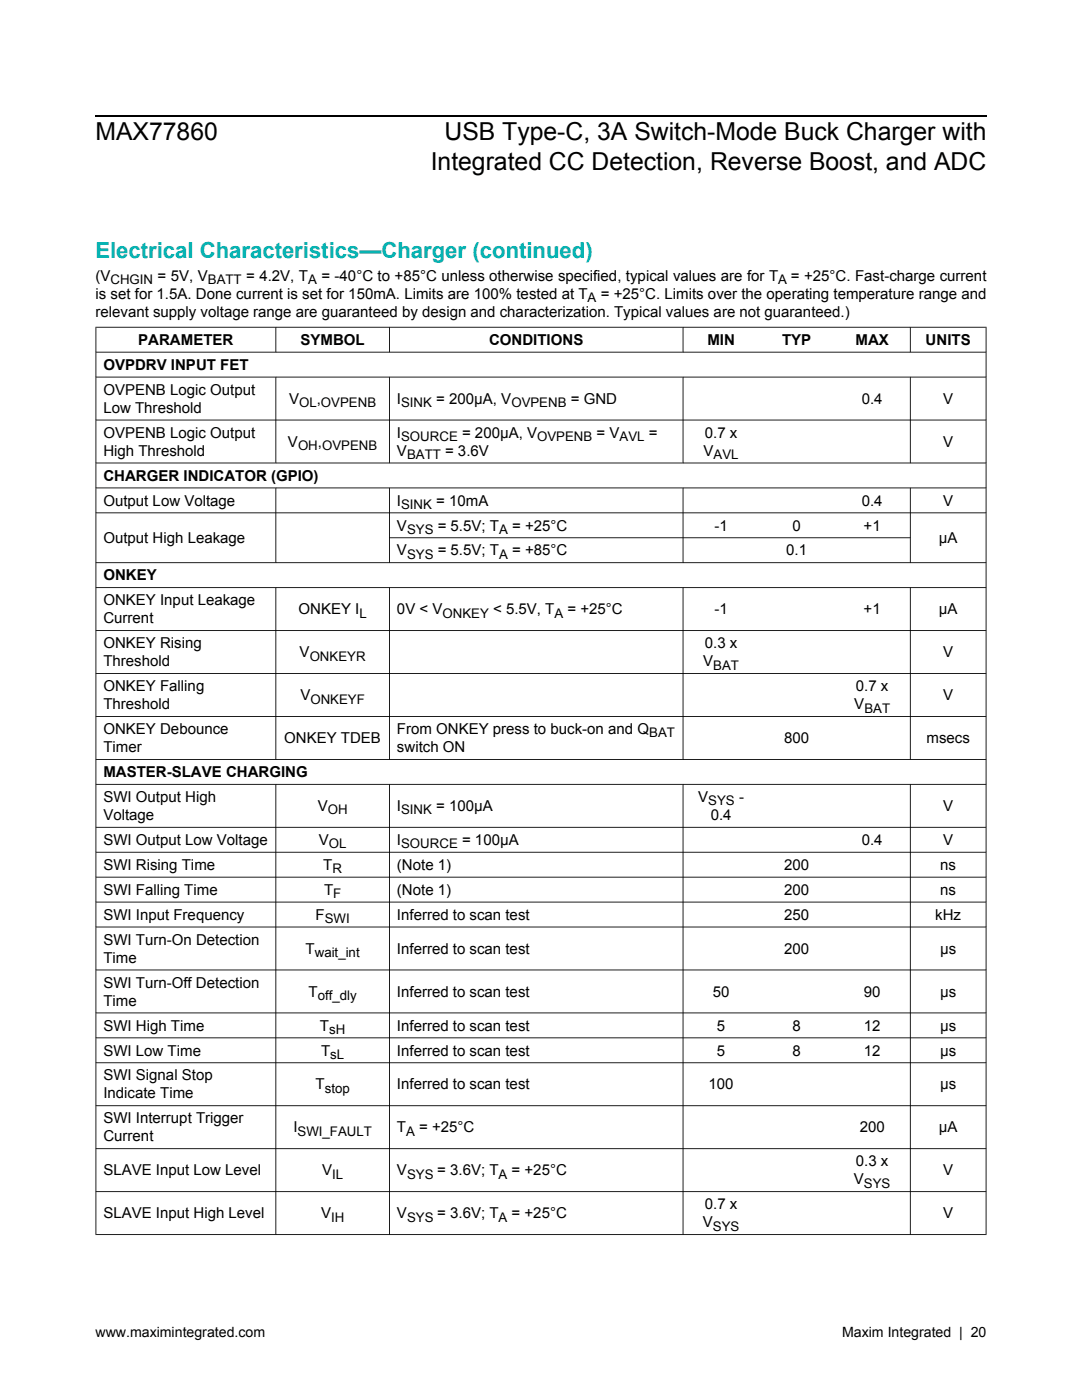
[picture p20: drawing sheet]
<svg xmlns="http://www.w3.org/2000/svg" width="216mm" height="279mm" viewBox="0 0 216 279" stroke-linecap="round" stroke-linejoin="round" font-family="sans-serif">
<defs><g id="words">
<g font-size="4.9">
<text x="19" y="27.9">MAX77860</text>
<text x="88.7" y="27.9">USB Type-C, 3A Switch-Mode Buck Charger with</text>
<text x="85.9" y="33.9">Integrated CC Detection, Reverse Boost, and ADC</text>
</g>
<text font-size="4.4" fill="#00b1b0" x="19" y="51.4">Electrical Characteristics—Charger (continued)</text>
<g font-size="3">
<text x="19" y="56.1">(V</text>
<text x="19" y="59.7">is set for 1.5A. Done current is set for 150mA. Limits are 100% tested at T</text>
<text x="19" y="63.3">relevant supply voltage range are guaranteed by design and characterization. Typical values are not guaranteed.)</text>
<text x="27.6" y="68.8">PARAMETER</text>
<text x="60" y="68.8">SYMBOL</text>
<text x="97.6" y="68.8">CONDITIONS</text>
<text x="141.1" y="68.8">MIN</text>
<text x="156.1" y="68.8">TYP</text>
<text x="170.7" y="68.8">MAX</text>
<text x="184.7" y="68.8">UNITS</text>
<text x="20.6" y="73.8">OVPDRV INPUT FET</text>
<text x="20.6" y="78.8">OVPENB Logic Output</text>
<text x="20.6" y="82.4">Low Threshold</text>
<text x="57.7" y="80.6">V</text>
<text x="79.2" y="80.6">I</text>
<text x="172" y="80.6">0.4</text>
<text x="188.2" y="80.6">V</text>
<text x="20.6" y="87.4">OVPENB Logic Output</text>
<text x="57.5" y="89.2">V</text>
<text x="79.2" y="87.4">I</text>
<text x="140.6" y="87.4">0.7 x</text>
<text x="188.2" y="89.2">V</text>
<text x="20.6" y="91">High Threshold</text>
<text x="20.6" y="95.9">CHARGER INDICATOR (GPIO)</text>
<text x="79.2" y="91">V</text>
<text x="140.4" y="91">V</text>
<text x="20.6" y="100.9">Output Low Voltage</text>
<text x="79.2" y="100.9">I</text>
<text x="172" y="100.9">0.4</text>
<text x="188.2" y="100.9">V</text>
<text x="79.2" y="105.9">V</text>
<text x="142.6" y="105.9">-1</text>
<text x="158.1" y="105.9">0</text>
<text x="172.3" y="105.9">+1</text>
<text x="20.6" y="108.4">Output High Leakage</text>
<text x="79.2" y="110.9">V</text>
<text x="156.9" y="110.9">0.1</text>
<text x="187.3" y="108.4">µA</text>
<text x="20.6" y="115.8">ONKEY</text>
<text x="20.6" y="120.8">ONKEY Input Leakage</text>
<text x="20.6" y="124.4">Current</text>
<text x="59.6" y="122.6">ONKEY I</text>
<text x="79.2" y="122.6">0V &lt; V</text>
<text x="142.6" y="122.6">-1</text>
<text x="172.3" y="122.6">+1</text>
<text x="187.3" y="122.6">µA</text>
<text x="20.6" y="129.4">ONKEY Rising</text>
<text x="59.8" y="131.2">V</text>
<text x="140.6" y="129.4">0.3 x</text>
<text x="188.2" y="131.2">V</text>
<text x="20.6" y="133">Threshold</text>
<text x="20.6" y="137.9">ONKEY Falling</text>
<text x="140.3" y="133">V</text>
<text x="170.8" y="137.9">0.7 x</text>
<text x="20.6" y="141.5">Threshold</text>
<text x="59.9" y="139.7">V</text>
<text x="170.5" y="141.5">V</text>
<text x="188.2" y="139.7">V</text>
<text x="20.6" y="146.5">ONKEY Debounce</text>
<text x="56.7" y="148.3">ONKEY TDEB</text>
<text x="79.2" y="146.5">From ONKEY press to buck-on and Q</text>
<text x="156.5" y="148.3">800</text>
<text x="184.9" y="148.3">msecs</text>
<text x="20.6" y="150.1">Timer</text>
<text x="20.6" y="155.1">MASTER-SLAVE CHARGING</text>
<text x="79.2" y="150.1">switch ON</text>
<text x="20.6" y="160.1">SWI Output High</text>
<text x="63.4" y="161.9">V</text>
<text x="79.2" y="161.9">I</text>
<text x="139.3" y="160.1">V</text>
<text x="188.2" y="161.9">V</text>
<text x="20.6" y="163.7">Voltage</text>
<text x="141.8" y="163.7">0.4</text>
<text x="20.6" y="168.6">SWI Output Low Voltage</text>
<text x="20.6" y="173.6">SWI Rising Time</text>
<text x="63.6" y="168.6">V</text>
<text x="64.5" y="173.6">T</text>
<text x="79.2" y="168.6">I</text>
<text x="79.2" y="173.6">(Note 1)</text>
<text x="156.5" y="173.6">200</text>
<text x="172" y="168.6">0.4</text>
<text x="187.6" y="173.6">ns</text>
<text x="188.2" y="168.6">V</text>
<text x="20.6" y="178.6">SWI Falling Time</text>
<text x="64.7" y="178.6">T</text>
<text x="79.2" y="178.6">(Note 1)</text>
<text x="156.5" y="178.6">200</text>
<text x="187.6" y="178.6">ns</text>
<text x="20.6" y="183.6">SWI Input Frequency</text>
<text x="63" y="183.6">F</text>
<text x="79.2" y="183.6">Inferred to scan test</text>
<text x="156.5" y="183.6">250</text>
<text x="186.6" y="183.6">kHz</text>
<text x="20.6" y="188.5">SWI Turn-On Detection</text>
<text x="61" y="190.3">T</text>
<text x="79.2" y="190.3">Inferred to scan test</text>
<text x="156.5" y="190.3">200</text>
<text x="187.6" y="190.3">μs</text>
<text x="20.6" y="192.1">Time</text>
<text x="20.6" y="197.1">SWI Turn-Off Detection</text>
<text x="20.6" y="200.7">Time</text>
<text x="61.6" y="198.9">T</text>
<text x="79.2" y="198.9">Inferred to scan test</text>
<text x="142.2" y="198.9">50</text>
<text x="172.4" y="198.9">90</text>
<text x="187.6" y="198.9">μs</text>
<text x="20.6" y="205.7">SWI High Time</text>
<text x="63.8" y="205.7">T</text>
<text x="79.2" y="205.7">Inferred to scan test</text>
<text x="143.1" y="205.7">5</text>
<text x="158.1" y="205.7">8</text>
<text x="172.4" y="205.7">12</text>
<text x="187.6" y="205.7">μs</text>
<text x="20.6" y="210.7">SWI Low Time</text>
<text x="20.6" y="215.6">SWI Signal Stop</text>
<text x="64.1" y="210.7">T</text>
<text x="79.2" y="210.7">Inferred to scan test</text>
<text x="143.1" y="210.7">5</text>
<text x="158.1" y="210.7">8</text>
<text x="172.4" y="210.7">12</text>
<text x="187.6" y="210.7">μs</text>
<text x="20.6" y="219.2">Indicate Time</text>
<text x="63" y="217.4">T</text>
<text x="79.2" y="217.4">Inferred to scan test</text>
<text x="141.4" y="217.4">100</text>
<text x="187.6" y="217.4">μs</text>
<text x="20.6" y="224.2">SWI Interrupt Trigger</text>
<text x="20.6" y="227.8">Current</text>
<text x="58.5" y="226">I</text>
<text x="79.2" y="226">T</text>
<text x="171.5" y="226">200</text>
<text x="187.3" y="226">µA</text>
<text x="170.8" y="232.8">0.3 x</text>
<text x="20.6" y="234.6">SLAVE Input Low Level</text>
<text x="64.3" y="234.6">V</text>
<text x="79.2" y="234.6">V</text>
<text x="170.4" y="236.4">V</text>
<text x="188.2" y="234.6">V</text>
<text x="20.6" y="243.1">SLAVE Input High Level</text>
<text x="64.1" y="243.1">V</text>
<text x="79.2" y="243.1">V</text>
<text x="140.2" y="244.9">V</text>
<text x="140.6" y="241.3">0.7 x</text>
<text x="188.2" y="243.1">V</text>
</g>
<g font-size="2.8">
<text x="19" y="266.8">www.maximintegrated.com</text>
<text x="168" y="266.8">Maxim Integrated | 20</text>
</g>
<g font-size="2.6">
<text x="22" y="56.7">CHGIN = 5V, VBATT = 4.2V, TA = -40°C to +85°C unless otherwise specified, typical values are for TA = +25°C. Fast-charge current</text>
<text x="117.3" y="60.3">A = +25°C. Limits over the operating temperature range and</text>
<text x="59.7" y="81.2">OL,OVPENB</text>
<text x="80" y="81.2">SINK = 200µA, VOVPENB = GND</text>
<text x="59.5" y="89.8">OH,OVPENB</text>
<text x="80" y="88">SOURCE = 200µA, VOVPENB = VAVL =</text>
<text x="81.2" y="91.6">BATT = 3.6V</text>
<text x="142.4" y="91.6">AVL</text>
<text x="80" y="101.6">SINK = 10mA</text>
<text x="81.2" y="106.5">SYS = 5.5V; TA = +25°C</text>
<text x="81.2" y="111.5">SYS = 5.5V; TA = +85°C</text>
<text x="71.7" y="123.3">L</text>
<text x="88.3" y="123.3">ONKEY &lt; 5.5V, TA = +25°C</text>
<text x="61.8" y="131.8">ONKEYR</text>
<text x="142.3" y="133.6">BAT</text>
<text x="61.9" y="140.4">ONKEYF</text>
<text x="172.5" y="142.2">BAT</text>
<text x="129.5" y="147.2">BAT</text>
<text x="141.3" y="160.7">SYS -</text>
<text x="65.4" y="162.5">OH</text>
<text x="80" y="162.5">SINK = 100µA</text>
<text x="65.6" y="169.3">OL</text>
<text x="80" y="169.3">SOURCE = 100µA</text>
<text x="66.3" y="174.3">R</text>
<text x="66.5" y="179.2">F</text>
<text x="64.8" y="184.2">SWI</text>
<text x="62.8" y="191">wait_int</text>
<text x="63.4" y="199.6">off_dly</text>
<text x="65.7" y="206.3">sH</text>
<text x="65.9" y="211.3">sL</text>
<text x="64.8" y="218.1">stop</text>
<text x="59.4" y="226.7">SWI_FAULT</text>
<text x="81" y="226.7">A = +25°C</text>
<text x="66.3" y="235.2">IL</text>
<text x="81.2" y="235.2">SYS = 3.6V; TA = +25°C</text>
<text x="172.4" y="237">SYS</text>
<text x="66.1" y="243.8">IH</text>
<text x="81.2" y="243.8">SYS = 3.6V; TA = +25°C</text>
<text x="142.2" y="245.6">SYS</text>
</g>
</g></defs>
<g fill="none" stroke="#000" stroke-width=".2">
<path d="M19 70.3h177.8M19 75.3h177.8M19 65.3h177.8M19.1 65.2v181.3M55 65.2v5.2M55 75.2v17.3M77.7 65.2v5.2M77.7 75.2v17.3M136.3 65.2v5.2M136.3 75.2v17.3M181.6 65.2v5.2M181.6 75.2v17.3"/>
<path d="M196.8 65.2v181.3M19 83.8h177.8M19 92.4h177.8M19 97.4h177.8M55 97.3v15.1M77.7 97.3v15.1M136.3 97.3v15.1M181.6 97.3v15.1M19 102.3h177.8M19 112.3h177.8M19 117.3h177.8M55 117.2v34.5"/>
<path d="M77.6 107.3h104.1M77.7 117.2v34.5M136.3 117.2v34.5M181.6 117.2v34.5M19 125.8h177.8M19 134.4h177.8M19 143h177.8M19 151.6h177.8M19 156.5h177.8M55 156.4v90.1M77.7 156.4v90.1M136.3 156.4v90.1"/>
<path d="M181.6 156.4v90.1M19 165.1h177.8M19 170.1h177.8M19 175.1h177.8M19 180h177.8M19 185h177.8M19 193.6h177.8M19 202.2h177.8M19 207.1h177.8M19 212.1h177.8M19 220.7h177.8M19 229.2h177.8"/>
<path d="M19 237.8h177.8M19 246.4h177.8"/>
</g>
<path d="M19 23.1h177.8" fill="none" stroke="#000" stroke-width=".26"/>
<use href="#words"/>
</svg>
